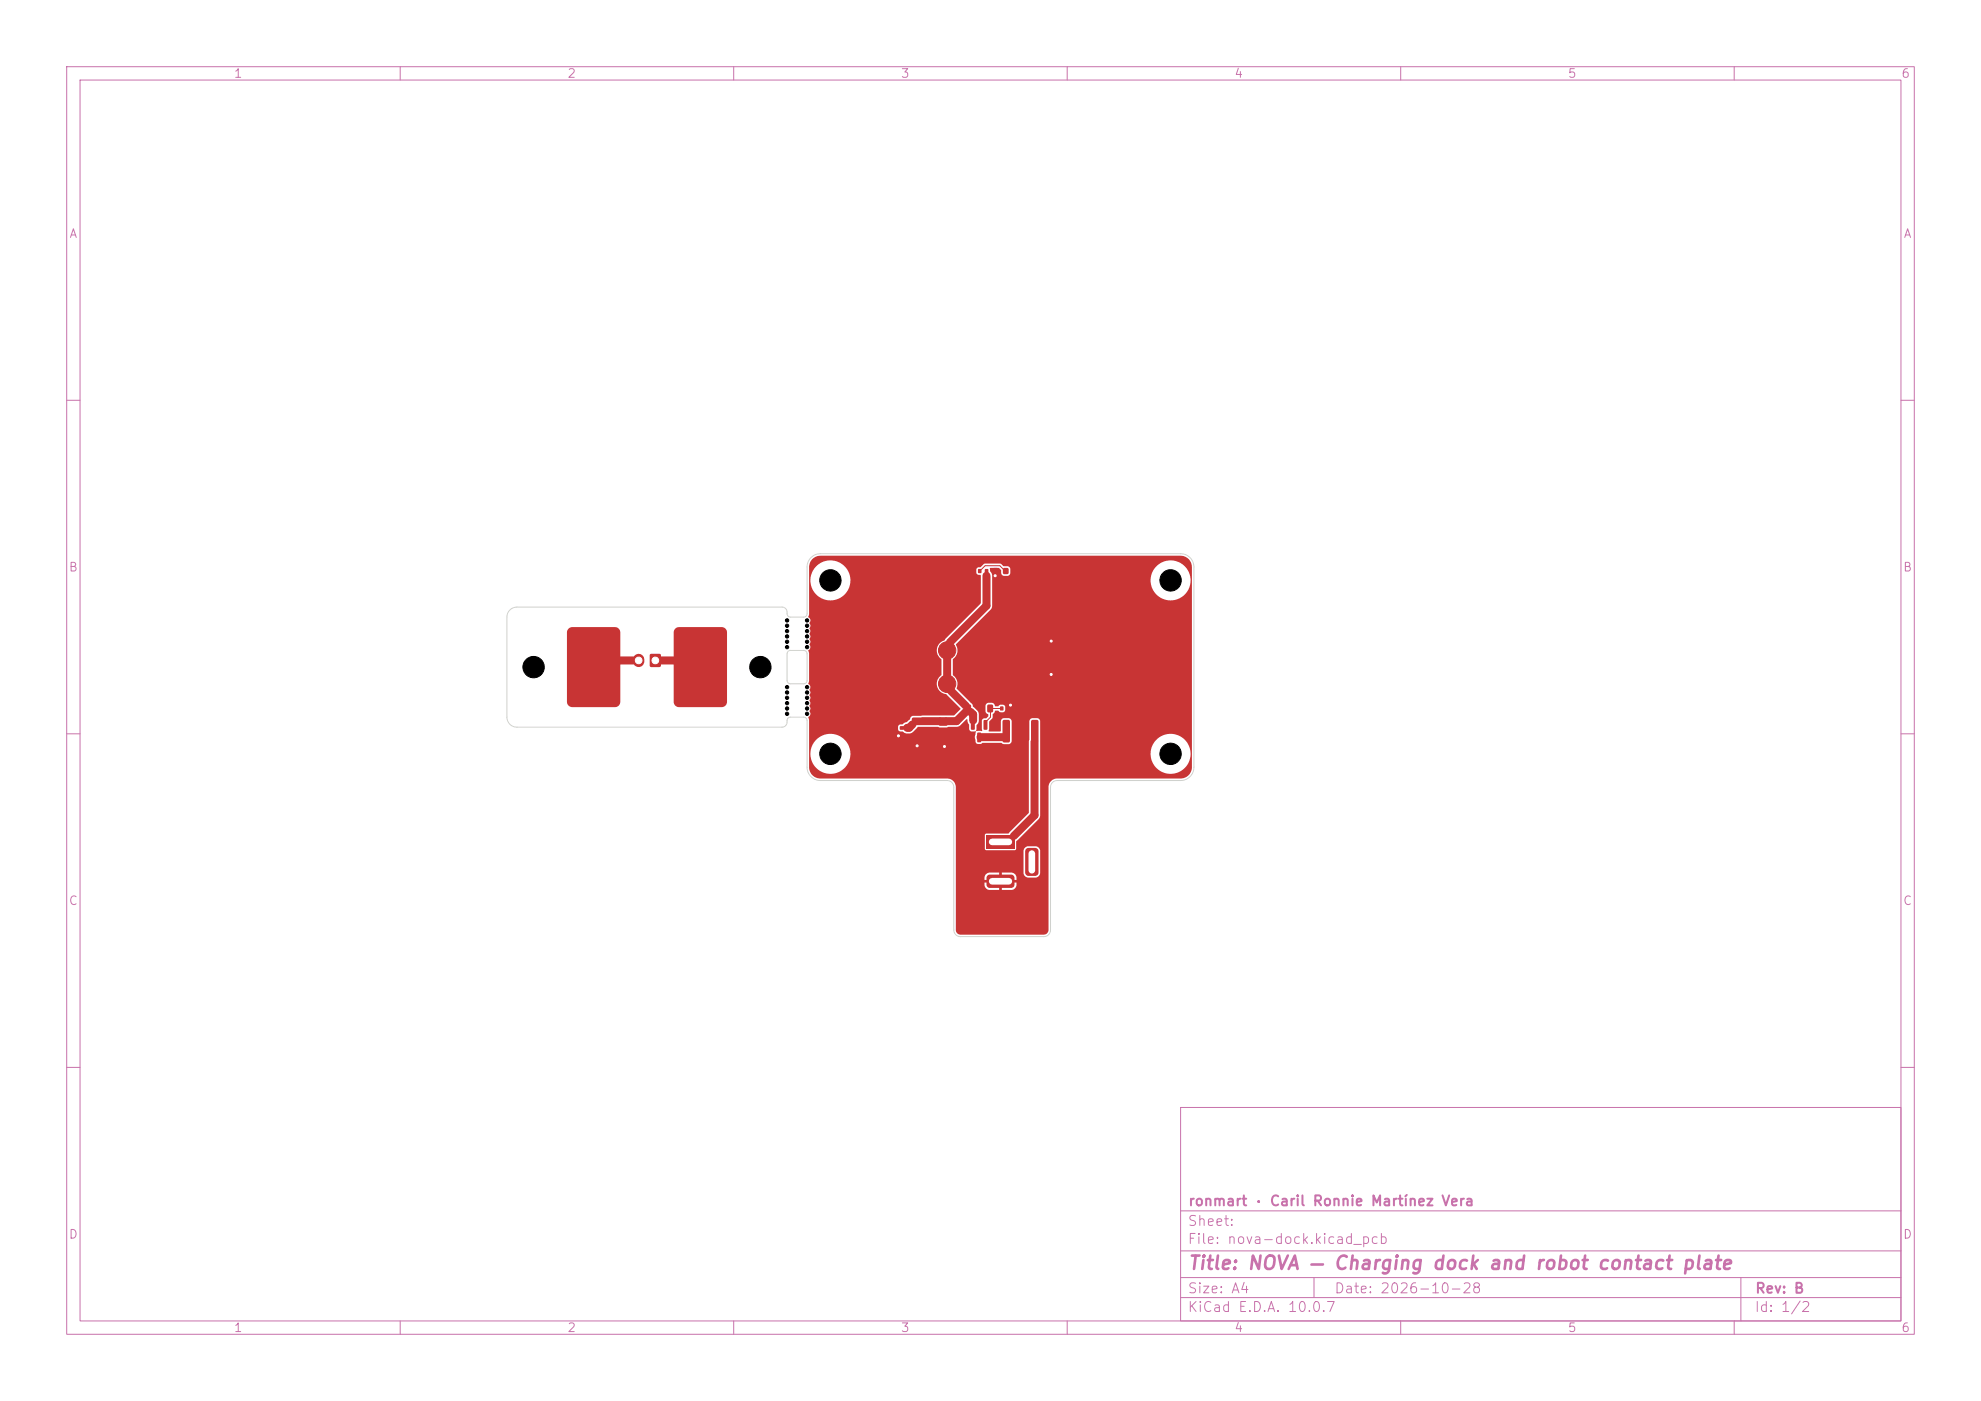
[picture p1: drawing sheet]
<svg xmlns="http://www.w3.org/2000/svg" width="297mm" height="210mm" viewBox="0 0 297 210" stroke-linecap="round" stroke-linejoin="round" font-family="sans-serif">
<defs><g id="words">
<text font-size="2" fill="#c872ab" x="178" y="190.8">Title: NOVA — Charging dock and robot contact plate</text>
<g font-size="1.5" fill="#c872ab">
<text x="178" y="184.1">Sheet:</text>
<text x="178" y="181.1">ronmart · Caril Ronnie Martínez Vera</text>
<text x="178" y="186.8">File: nova-dock.kicad_pcb</text>
<text x="178" y="197">KiCad E.D.A. 10.0.7</text>
<text x="178" y="194.2">Size: A4</text>
<text x="200" y="194.2">Date: 2026-10-28</text>
<text x="263" y="197">Id: 1/2</text>
<text x="263" y="194.2">Rev: B</text>
</g>
<g font-size="1.3" fill="#c872ab">
<text x="35" y="12">1</text>
<text x="85" y="12">2</text>
<text x="135" y="12">3</text>
<text x="185" y="12">4</text>
<text x="235" y="12">5</text>
<text x="285" y="12">6</text>
<text x="10.3" y="36">A</text>
<text x="285.3" y="36">A</text>
<text x="10.2" y="86">B</text>
<text x="285.2" y="86">B</text>
<text x="10.2" y="136">C</text>
<text x="285.2" y="136">C</text>
<text x="10.2" y="186">D</text>
<text x="285.2" y="186">D</text>
<text x="35" y="200">1</text>
<text x="85" y="200">2</text>
<text x="135" y="200">3</text>
<text x="185" y="200">4</text>
<text x="235" y="200">5</text>
<text x="285" y="200">6</text>
</g>
</g></defs>
<g fill="none" stroke="#c872ab" stroke-width=".15">
<path d="M10 10h277v190h-277zM12 12h273v186h-273zM60 10v2M110 10v2M160 10v2M210 10v2M260 10v2M10 60h2M285 60h2M10 110h2M285 110h2M10 160h2"/>
<path d="M177 166h108v32h-108zM285 160h2M60 198v2M110 198v2M160 198v2M177 194.5h108M177 191.5h108M177 187.5h108M177 181.5h108M197 191.5v3M210 198v2M260 198v2"/>
<path d="M261 191.5v6.5"/>
</g>
<g fill="#c83434">
<path d="M134.9 108.9h.6v.5h-.6z"/>
<path d="M134.9 109.8h.6v.5h-.6z"/>
</g>
<circle cx="158" cy="97.5" r="1.3" fill="#c83434" stroke="#c83434" stroke-width=".15"/>
<g fill="#c83434">
<path d="M148.8 85.2h.8v.8h-.8z"/>
<path d="M150.4 85.2h.8v.8h-.8z"/>
<path d="M136.8 107.6h1.5l.2 .2v.7l-.3 .2h-1.3l-.2-.2z"/>
<path d="M136.8 110.6l1.5-.1 .2 .3v.7l-.3 .2-1.3-.1-.2-.2z"/>
<path d="M154.6 108l.9-.1 .2 .2v3l-.2 .2h-.7l-.2-.2z"/>
<path d="M150.4 108l.8-.1 .2 .2v3l-.1 .2h-.8l-.2-.2z"/>
</g>
<g fill="#c83434" stroke="#c83434" stroke-width=".15">
<circle cx="158" cy="102.5" r="1.3"/>
<circle cx="142" cy="97.5" r="1.3"/>
</g>
<g fill="#c83434">
<path d="M101.2 94.3l.3-.2 .3-.1h6.4l.3 .1 .3 .2 .2 .5v10.4l-.1 .3-.2 .3-.5 .2h-6.4l-.3-.1-.3-.2-.2-.5v-10.4z"/>
<path d="M140.8 107.6h1.2v1.1h-1.2z"/>
<path d="M140.8 110.5h1.2v1.1h-1.2z"/>
<path d="M147.9 125.2h4.2v2h-4.2z"/>
<path d="M148 131.2l.4-.1 3.4 .1 .3 .3-.1 1.3-.4 .3-3.4-.1-.3-.4v-1.1z"/>
<path d="M153.8 127.2l.3-.1h1.1l.4 .3 .1 3.4-.3 .4-1.3 .1-.3-.3-.1-3.4z"/>
<path d="M85.2 94.3l.3-.2 .3-.1h6.4l.3 .1 .3 .2 .2 .5v10.4l-.1 .3-.2 .3-.5 .2h-6.4l-.3-.1-.3-.2-.2-.5v-10.4z"/>
<path d="M144.8 105.7h.7v1h-.7z"/>
<path d="M148.1 105.7h.7v1h-.7z"/>
<path d="M147.7 85.3h.4v.6h-.4z"/>
<path d="M146.7 85.3h.4v.6h-.4z"/>
</g>
<circle cx="142" cy="102.5" r="1.3" fill="#c83434" stroke="#c83434" stroke-width=".15"/>
<g fill="#c83434">
<path d="M147.5 108l.4-.1 .1 .1v1.3v.1l-.5-.1z"/>
<path d="M145.6 108l.4-.1 .1 .1 .1 1.3-.1 .1-.5-.1z"/>
<path d="M146.5 109.8h.5l.1 .1v1.2l-.1 .2-.5-.1z"/>
<path d="M150 105.9h.4v.6h-.4z"/>
<path d="M151 105.9h.4v.6h-.4z"/>
<path d="M97.5 98.1h1.5v1.8h-1.5z"/>
</g>
<path d="M95.8 98.9v.3" fill="none" stroke="#c83434" stroke-width="1.7"/>
<g fill="#c83434" stroke="#c83434" stroke-width=".15">
<circle cx="151.5" cy="105.7" r=".27"/>
<circle cx="134.7" cy="110.3" r=".28"/>
<circle cx="157.6" cy="101.1" r=".27"/>
<circle cx="141.6" cy="111.9" r=".27"/>
<circle cx="137.5" cy="111.8" r=".27"/>
<circle cx="149.2" cy="86.3" r=".27"/>
<circle cx="157.6" cy="96.1" r=".27"/>
</g>
<path d="M92.9 99h2.1M99 99h2.1M142 98.7v2.6M147.9 86.3v4.5l-5.5 5.5M136.8 108.6l-.5 .5h-.3M138.4 108.1h2.4M142.6 103.6l2.2 2.2M144.8 106.7l-1.4 1.4h-1.4M145.5 106.7l.4 .4v.9M147 110.5h3.4M155.1 111.2v11l-3.1 3.1" fill="none" stroke="#c83434" stroke-width="1.2"/>
<path d="M147.9 85.9v.4M135.4 109.1h.6" fill="none" stroke="#c83434" stroke-width=".4"/>
<path d="M149.2 86v.3M150.4 85.3l-.5-.5h-2.2l-.6 .6M157.6 96.1v.2M134.7 110.3h.3M137.5 111.6v.2M141.6 111.6v.3M148.5 106.7v.8l-.5 .5M148.8 106.2h1.2M151.5 105.7l-.2 .2M157.6 101.1v.2" fill="none" stroke="#c83434" stroke-width=".15"/>
<path d="M121.7 83.9l.6-.4 .7-.2h54a1.7 1.7 0 0 1 1.7 1.7v30a1.7 1.7 0 0 1-1.7 1.7h-18.8a1.3 1.3 0 0 0-1 1.2v21.5a.7 .7 0 0 1-.7 .7h-12.5a.7 .7 0 0 1-.7-.7v-7.8h4.3v.3h.7v.4h-.7a.86 .86 0 0 0 .8 1.1h1.4v-.8h.4v.8l1.7-.1 .4-.4 .1-.6h-.7v-.4h.7a.86 .86 0 0 0-.8-1.1h-1.4v.8h-.4v-.8h-1.6l-.4 .3-.2 .5h-4.3v-4.1h10.1l.1 3.6 .2 .3 .3 .1 1.3 .1 .4-.2 .2-.4 .1-3.5-.2-.4-.4-.2h-1.4l-.4 .2-.2 .4h-10.1v-2.3h4.3v2l.2 .2h4.5l.1-1.3 3.4-3.4 .1-.3 .1-9.4h16.5v.1a3 3 0 0 0 4.5 2.5 3 3 0 0 0 0-5.2 3 3 0 0 0-4.5 2.5v.1h-16.5l-.1-5-.1-.2-.2-.1h-1l-.3 .4-.1 3v10.7l-3 3.1h-3.3l-.3 .3h-4.3v-7.3a1.3 1.3 0 0 0-1.3-1.2h-19a1.7 1.7 0 0 1-1.7-1.7v-2h.2a3 3 0 0 0 4.4 2.6 3 3 0 0 0 .3-5.1 3 3 0 0 0-4.7 2.2v.3h-.2v-4.1h13.3l.1 .5 .1 .2 .6 .1 .4 .2 .6 .1 .4-.2 .8-.8 4.3 .1 .3-.1 1.4-.1 1.3-1.1 .4 .8 .1 .9 .2 .1h.6l.1 .1a1.94 1.94 0 0 0 .1 1.8h.6l.3-.1h2.8l.3 .1 .8 .1 .4-.3 .1-3.2-.3-.4h-1l-.3 .2-.1 1.7h-1.8l.1-1.4 .5-.6v-.6l.4-.5 .5 .1a.61 .61 0 0 0 1-.1v-.6l-.3-.3h-.5l-.2 .3h-.5l-.3-.5h-.9l-.2 .3-.1 .9 .2 .3 .3 .2v.3l-.4 .3h-.4l-.2 .2v1.7h-.8l-.1-.1 .1-.8 .4-.6-.1-1.4-.8-.8-.2-.4-2.3-2.3a1.68 1.68 0 0 0-.5-2v-2.4a1.56 1.56 0 0 0 .4-2.1l5.4-5.5 .1-.3v-3.9h23.7v.1a3 3 0 0 0 4.5 2.5 3 3 0 0 0 0-5.2 3 3 0 0 0-4.5 2.5v.1h-23.7a1.43 1.43 0 0 0-.2-1.2l-.2-.2v-.4l1.3-.1 .4 .4v.5l.1 .2 .3 .1h.6l.2-.1 .2-.2v-.8l-.3-.3h-.8l-.5-.4h-2.2l-.7 .5h-.4l-.2 .2v.6a.62 .62 0 0 0 .6 .4v4.3l-5.4 5.5a1.59 1.59 0 0 0-1.1 1.3 1.59 1.59 0 0 0 .6 1.5v2.4a1.58 1.58 0 0 0-.6 1.7 1.58 1.58 0 0 0 1.4 1.2l2.1 2.1-.9 1-6.2 .1a.62 .62 0 0 0-.5 .5l-.4 .4-.7 .4-.5 .1-.2 .2h-13.3l-.1-1.4a.59 .59 0 0 0 .2-.9 .71 .71 0 0 0 0-.9 .71 .71 0 0 0 0-.8 .64 .64 0 0 0 0-.7 .71 .71 0 0 0 0-.9 .61 .61 0 0 0-.2-.9l.1-.3v-4.2l-.1-.4a.66 .66 0 0 0 .2-1 .64 .64 0 0 0 0-.7 .71 .71 0 0 0 0-.9 .64 .64 0 0 0 0-.7 .71 .71 0 0 0 0-.9 .61 .61 0 0 0-.2-.9l.1-.3v-5.1h.2v.1a3 3 0 0 0 4.5 2.5 3 3 0 0 0 0-5.2 3 3 0 0 0-4.5 2.5v.1h-.2v-2.2z" fill="#c83434"/>
<path d="M76.4 91.4l.5-.3 .6-.1h39.7a.75 .75 0 0 1 .8 .8v.2a.5 .5 0 0 0 .5 .5h2a.5 .5 0 0 0 .5-.5v-7a2 2 0 0 1 2-2h54a2 2 0 0 1 2 2v30a2 2 0 0 1-2 2h-18.5a1 1 0 0 0-1 1v21.4a1 1 0 0 1-1 1h-12.5a1 1 0 0 1-1-1v-21.4a1 1 0 0 0-1-1h-19a2 2 0 0 1-2-2v-7a.5 .5 0 0 0-.5-.5h-2a.5 .5 0 0 0-.5 .5v.2a.75 .75 0 0 1-.8 .8h-39.7a1.5 1.5 0 0 1-1.5-1.5v-15l.1-.6zM118.1 97.6l.4-.1h2a.5 .5 0 0 1 .5 .5v4a.5 .5 0 0 1-.5 .5h-2a.5 .5 0 0 1-.5-.5v-4z" fill="none" stroke="#d0d2cd" stroke-width=".15"/>
<g fill="#fff" stroke="#fff" stroke-width=".15">
<circle cx="151.5" cy="105.7" r=".15"/>
<circle cx="134.7" cy="110.3" r=".15"/>
<circle cx="157.6" cy="101.1" r=".15"/>
<circle cx="141.6" cy="111.9" r=".15"/>
<circle cx="137.5" cy="111.8" r=".15"/>
<circle cx="149.2" cy="86.3" r=".15"/>
<circle cx="157.6" cy="96.1" r=".15"/>
<circle cx="98.3" cy="99" r=".5"/>
<circle cx="95.7" cy="99" r=".5"/>
</g>
<g fill="#000" stroke="#000" stroke-width=".15">
<circle cx="118" cy="97" r=".25"/>
<circle cx="118" cy="96.2" r=".25"/>
<circle cx="118" cy="94.6" r=".25"/>
<circle cx="118" cy="93.8" r=".25"/>
<circle cx="118" cy="95.4" r=".25"/>
<circle cx="118" cy="93" r=".25"/>
<circle cx="121" cy="97" r=".25"/>
<circle cx="121" cy="96.2" r=".25"/>
<circle cx="121" cy="94.6" r=".25"/>
<circle cx="121" cy="93.8" r=".25"/>
<circle cx="121" cy="95.4" r=".25"/>
<circle cx="121" cy="93" r=".25"/>
<circle cx="124.5" cy="87" r="1.6"/>
<circle cx="175.5" cy="87" r="1.6"/>
<circle cx="80" cy="100" r="1.6"/>
<circle cx="114" cy="100" r="1.6"/>
<circle cx="118" cy="106.2" r=".25"/>
<circle cx="118" cy="107" r=".25"/>
<circle cx="118" cy="103" r=".25"/>
<circle cx="118" cy="104.6" r=".25"/>
<circle cx="118" cy="103.8" r=".25"/>
<circle cx="118" cy="105.4" r=".25"/>
<circle cx="121" cy="107" r=".25"/>
<circle cx="121" cy="106.2" r=".25"/>
<circle cx="121" cy="103" r=".25"/>
<circle cx="121" cy="104.6" r=".25"/>
<circle cx="121" cy="103.8" r=".25"/>
<circle cx="121" cy="105.4" r=".25"/>
<circle cx="124.5" cy="113" r="1.6"/>
<circle cx="175.5" cy="113" r="1.6"/>
</g>
<path d="M148.7 126.2h2.5M148.7 132.1h2.5M154.7 128v2.5" fill="none" stroke="#fff" stroke-width="1"/>
<use href="#words"/>
</svg>
